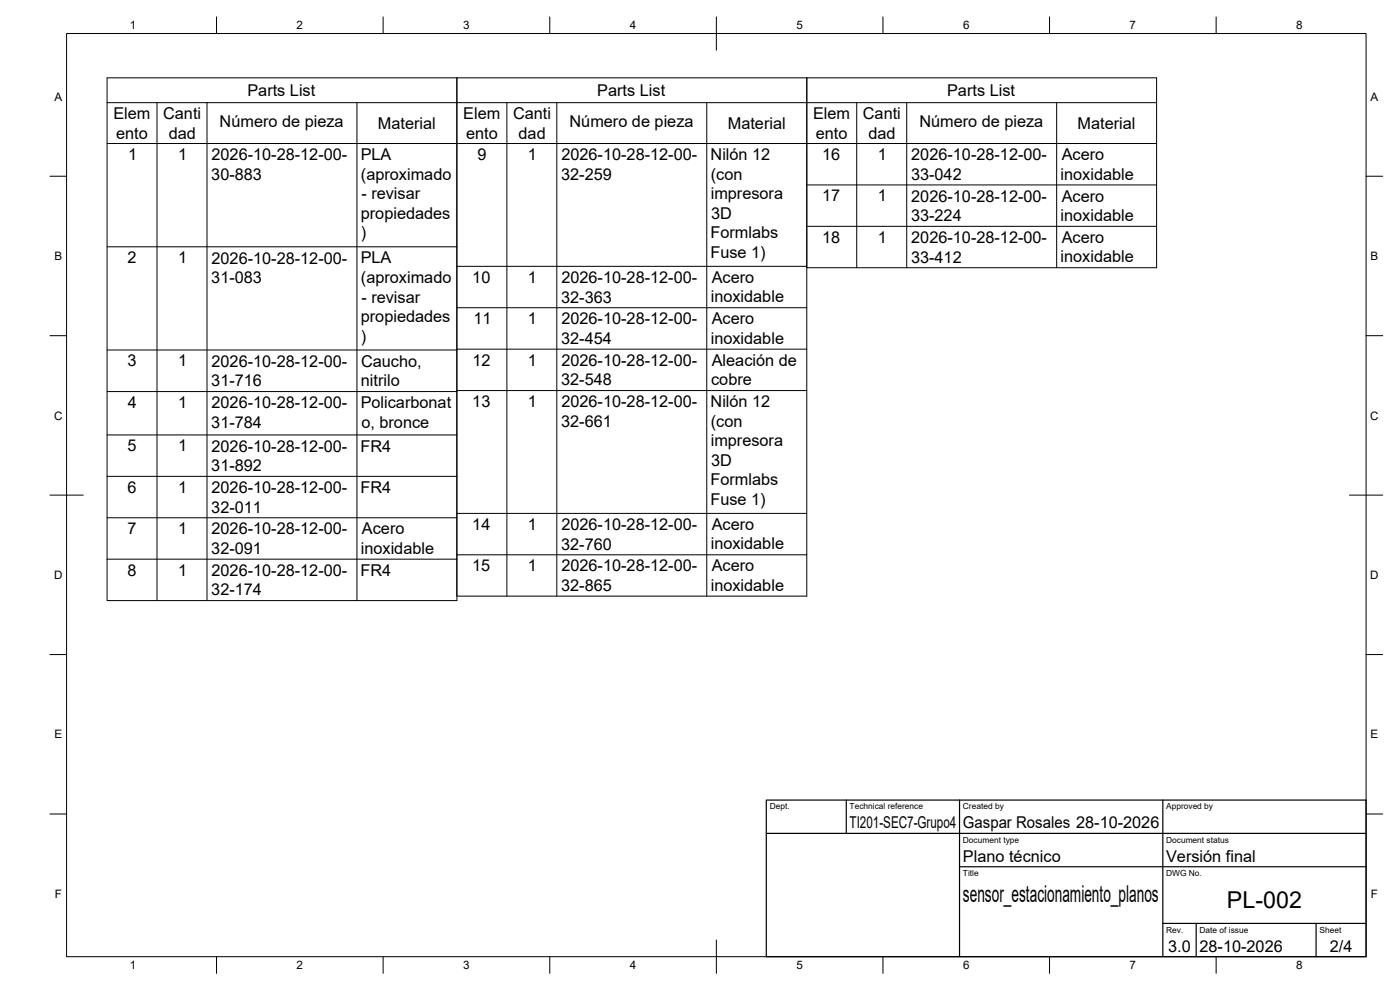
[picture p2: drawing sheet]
<svg xmlns="http://www.w3.org/2000/svg" width="420mm" height="297mm" viewBox="0 0 420 297" stroke-linecap="round" stroke-linejoin="round" font-family="sans-serif">
<defs><g id="words">
<g font-size="7">
<text x="289" y="270.6">sensor_estacionamiento_planos</text>
<text x="368.2" y="272.3">PL-002</text>
</g>
<g font-size="4.9">
<text x="74.3" y="28.8">Parts List</text>
<text x="179.3" y="28.8">Parts List</text>
<text x="284.2" y="28.8">Parts List</text>
<text x="34" y="35.7">Elem</text>
<text x="49" y="35.8">Canti</text>
<text x="139" y="35.7">Elem</text>
<text x="154" y="35.8">Canti</text>
<text x="244" y="35.7">Elem</text>
<text x="259" y="35.8">Canti</text>
<text x="34.9" y="41.6">ento</text>
<text x="50.6" y="41.6">dad</text>
<text x="65.9" y="38.2">Número de pieza</text>
<text x="113.4" y="38.7">Material</text>
<text x="139.9" y="41.6">ento</text>
<text x="155.6" y="41.6">dad</text>
<text x="170.9" y="38.2">Número de pieza</text>
<text x="218.4" y="38.7">Material</text>
<text x="244.9" y="41.6">ento</text>
<text x="260.6" y="41.6">dad</text>
<text x="275.9" y="38.2">Número de pieza</text>
<text x="323.4" y="38.7">Material</text>
<text x="38.4" y="48">1</text>
<text x="53.4" y="48">1</text>
<text x="143.3" y="48">9</text>
<text x="158.5" y="48">1</text>
<text x="246.7" y="48">16</text>
<text x="263.4" y="48">1</text>
<text x="63.4" y="53.9">30-883</text>
<text x="63.5" y="48.1">2026-10-28-12-00-</text>
<text x="108.2" y="48.1">PLA</text>
<text x="108.3" y="54">(aproximado</text>
<text x="168.4" y="53.9">32-259</text>
<text x="168.5" y="48.1">2026-10-28-12-00-</text>
<text x="213.3" y="48.1">Nilón 12</text>
<text x="213.3" y="54">(con</text>
<text x="273.4" y="53.9">33-042</text>
<text x="273.5" y="48.1">2026-10-28-12-00-</text>
<text x="318.3" y="53.9">inoxidable</text>
<text x="318.6" y="48.1">Acero</text>
<text x="108.5" y="59.8">- revisar</text>
<text x="213.3" y="59.8">impresora</text>
<text x="108.3" y="65.6">propiedades</text>
<text x="213.4" y="65.7">3D</text>
<text x="246.7" y="60.4">17</text>
<text x="263.4" y="60.4">1</text>
<text x="273.5" y="60.5">2026-10-28-12-00-</text>
<text x="318.6" y="60.5">Acero</text>
<text x="108.3" y="71.5">)</text>
<text x="213.2" y="71.5">Formlabs</text>
<text x="273.4" y="66.3">33-224</text>
<text x="318.3" y="66.3">inoxidable</text>
<text x="213.2" y="77.4">Fuse 1)</text>
<text x="246.7" y="72.8">18</text>
<text x="263.4" y="72.8">1</text>
<text x="273.5" y="72.9">2026-10-28-12-00-</text>
<text x="318.6" y="72.9">Acero</text>
<text x="38.3" y="79">2</text>
<text x="53.4" y="79">1</text>
<text x="63.5" y="79.1">2026-10-28-12-00-</text>
<text x="108.2" y="79">PLA</text>
<text x="273.4" y="78.8">33-412</text>
<text x="318.3" y="78.7">inoxidable</text>
<text x="63.4" y="84.9">31-083</text>
<text x="108.3" y="84.9">(aproximado</text>
<text x="141.8" y="84.8">10</text>
<text x="158.5" y="84.8">1</text>
<text x="168.5" y="84.9">2026-10-28-12-00-</text>
<text x="213.6" y="84.9">Acero</text>
<text x="108.5" y="90.8">- revisar</text>
<text x="168.4" y="90.8">32-363</text>
<text x="213.3" y="90.7">inoxidable</text>
<text x="108.3" y="96.6">propiedades</text>
<text x="142.1" y="97.2">11</text>
<text x="158.5" y="97.2">1</text>
<text x="168.5" y="97.4">2026-10-28-12-00-</text>
<text x="213.6" y="97.3">Acero</text>
<text x="108.3" y="102.5">)</text>
<text x="168.4" y="103.2">32-454</text>
<text x="213.3" y="103.2">inoxidable</text>
<text x="38.3" y="109.9">3</text>
<text x="53.4" y="109.9">1</text>
<text x="63.5" y="110">2026-10-28-12-00-</text>
<text x="108.4" y="110.1">Caucho,</text>
<text x="141.8" y="109.7">12</text>
<text x="158.5" y="109.7">1</text>
<text x="168.5" y="109.8">2026-10-28-12-00-</text>
<text x="213.6" y="109.8">Aleación de</text>
<text x="63.4" y="115.9">31-716</text>
<text x="108.3" y="115.9">nitrilo</text>
<text x="168.4" y="115.6">32-548</text>
<text x="213.4" y="115.6">cobre</text>
<text x="38.4" y="122.4">4</text>
<text x="53.4" y="122.4">1</text>
<text x="63.5" y="122.5">2026-10-28-12-00-</text>
<text x="108.2" y="122.5">Policarbonat</text>
<text x="141.8" y="122.1">13</text>
<text x="158.5" y="122.1">1</text>
<text x="168.5" y="122.2">2026-10-28-12-00-</text>
<text x="213.3" y="122.2">Nilón 12</text>
<text x="63.4" y="128.3">31-784</text>
<text x="108.5" y="128.3">o, bronce</text>
<text x="168.4" y="128">32-661</text>
<text x="213.3" y="128.1">(con</text>
<text x="38.3" y="135.4">5</text>
<text x="53.4" y="135.4">1</text>
<text x="63.5" y="135.5">2026-10-28-12-00-</text>
<text x="108.2" y="135.5">FR4</text>
<text x="213.3" y="133.9">impresora</text>
<text x="63.4" y="141.4">31-892</text>
<text x="213.4" y="139.8">3D</text>
<text x="38.3" y="147.8">6</text>
<text x="53.4" y="147.8">1</text>
<text x="63.5" y="147.9">2026-10-28-12-00-</text>
<text x="108.2" y="147.9">FR4</text>
<text x="213.2" y="145.6">Formlabs</text>
<text x="63.4" y="153.8">32-011</text>
<text x="213.2" y="151.5">Fuse 1)</text>
<text x="38.3" y="160.2">7</text>
<text x="53.4" y="160.3">1</text>
<text x="63.5" y="160.4">2026-10-28-12-00-</text>
<text x="108.6" y="160.3">Acero</text>
<text x="141.8" y="158.9">14</text>
<text x="158.5" y="158.9">1</text>
<text x="168.5" y="159">2026-10-28-12-00-</text>
<text x="213.6" y="159">Acero</text>
<text x="63.4" y="166.2">32-091</text>
<text x="108.3" y="166.2">inoxidable</text>
<text x="168.4" y="164.9">32-760</text>
<text x="213.3" y="164.9">inoxidable</text>
<text x="38.3" y="172.7">8</text>
<text x="53.4" y="172.7">1</text>
<text x="63.5" y="172.8">2026-10-28-12-00-</text>
<text x="108.2" y="172.8">FR4</text>
<text x="141.7" y="171.4">15</text>
<text x="158.5" y="171.4">1</text>
<text x="168.5" y="171.5">2026-10-28-12-00-</text>
<text x="213.6" y="171.5">Acero</text>
<text x="63.4" y="178.6">32-174</text>
<text x="168.4" y="177.3">32-865</text>
<text x="213.3" y="177.3">inoxidable</text>
<text x="255" y="248.5">TI201-SEC7-Grupo4</text>
<text x="289" y="248.5">Gaspar Rosales 28-10-2026</text>
<text x="289" y="258.6">Plano técnico</text>
<text x="350" y="258.6">Versión final</text>
<text x="350.6" y="285.7">3.0</text>
<text x="360" y="285.5">28-10-2026</text>
<text x="399.1" y="285.7">2/4</text>
</g>
<g font-size="3.5">
<text x="39" y="8.8">1</text>
<text x="89" y="8.8">2</text>
<text x="139" y="8.8">3</text>
<text x="189" y="8.8">4</text>
<text x="239" y="8.8">5</text>
<text x="289" y="8.8">6</text>
<text x="339" y="8.8">7</text>
<text x="389" y="8.8">8</text>
<text x="16.3" y="30.2">A</text>
<text x="411.3" y="30.2">A</text>
<text x="16.3" y="78">B</text>
<text x="411.3" y="78">B</text>
<text x="16.2" y="125.9">C</text>
<text x="411.2" y="125.9">C</text>
<text x="16.2" y="173.7">D</text>
<text x="411.2" y="173.7">D</text>
<text x="16.3" y="221.6">E</text>
<text x="411.3" y="221.6">E</text>
<text x="16.4" y="269.4">F</text>
<text x="411.4" y="269.4">F</text>
<text x="39" y="290.8">1</text>
<text x="89" y="290.8">2</text>
<text x="139" y="290.8">3</text>
<text x="189" y="290.8">4</text>
<text x="239" y="290.8">5</text>
<text x="289" y="290.8">6</text>
<text x="339" y="290.8">7</text>
<text x="389" y="290.8">8</text>
</g>
<g font-size="2.5">
<text x="231" y="242.9">Dept.</text>
<text x="255" y="242.9">Technical reference</text>
<text x="289" y="242.9">Created by</text>
<text x="350" y="242.9">Approved by</text>
<text x="289" y="252.8">Document type</text>
<text x="350" y="252.8">Document status</text>
<text x="289" y="262.9">Title</text>
<text x="350" y="262.9">DWG No.</text>
<text x="350" y="279.9">Rev.</text>
<text x="360" y="279.9">Date of issue</text>
<text x="396" y="279.9">Sheet</text>
</g>
</g></defs>
<!-- layer: BORDER -->
<g fill="none" stroke="#000" stroke-width=".3">
<path d="M20 10.1h390v276.9h-390zM65 5.1v5M115 5.1v5M165 5.1v5M215 5.1v10M265 5.1v5M315 5.1v5M365 5.1v5M15 52.9h5M410 52.9h5M15 100.7h5M410 100.7h5"/>
<path d="M15 148.6h10M405 148.6h10M15 196.4h5M410 196.4h5M15 244.2h5M410 244.2h5M65 287v5M115 287v5M165 287v5M215 282.1v9.9M265 287v5M315 287v5"/>
<path d="M365 287v5"/>
</g>
<!-- layer: TITLEBLOCK -->
<path d="M230 240.1h180v46.9h-180zM230 250h180M254 240.1v9.9M288 240.1v46.9M349 240.1v46.9M288 260.1h122M349 277.1h61M359 277.1v9.9M395 277.1v9.9" fill="none" stroke="#000" stroke-width=".36"/>
<!-- layer: Parts Lists -->
<g fill="none" stroke="#000" stroke-width=".3">
<path d="M32.1 23.4h105v155.5h105v-155.5h105v56.9h-105v-56.9h-105v156.8h-105zM32.1 30.8h315M47.1 30.8v149.4M62.1 30.8v149.4M107.1 30.8v149.4M152.1 30.8v148.1M167.1 30.8v148.1M212.1 30.8v148.1M257.1 30.8v49.5M272.1 30.8v49.5M317.1 30.8v49.5M32.1 43.1h315"/>
<path d="M242.1 55.5h105M32.1 74h105M137.1 79.9h105M242.1 67.9h105M137.1 92.3h105M32.1 105h105M32.1 117.5h105M137.1 104.8h105M137.1 117.2h105M32.1 130.5h105M32.1 142.9h105M32.1 155.3h105"/>
<path d="M137.1 154h105M32.1 167.8h105M137.1 166.5h105"/>
</g>
<use href="#words"/>
</svg>
